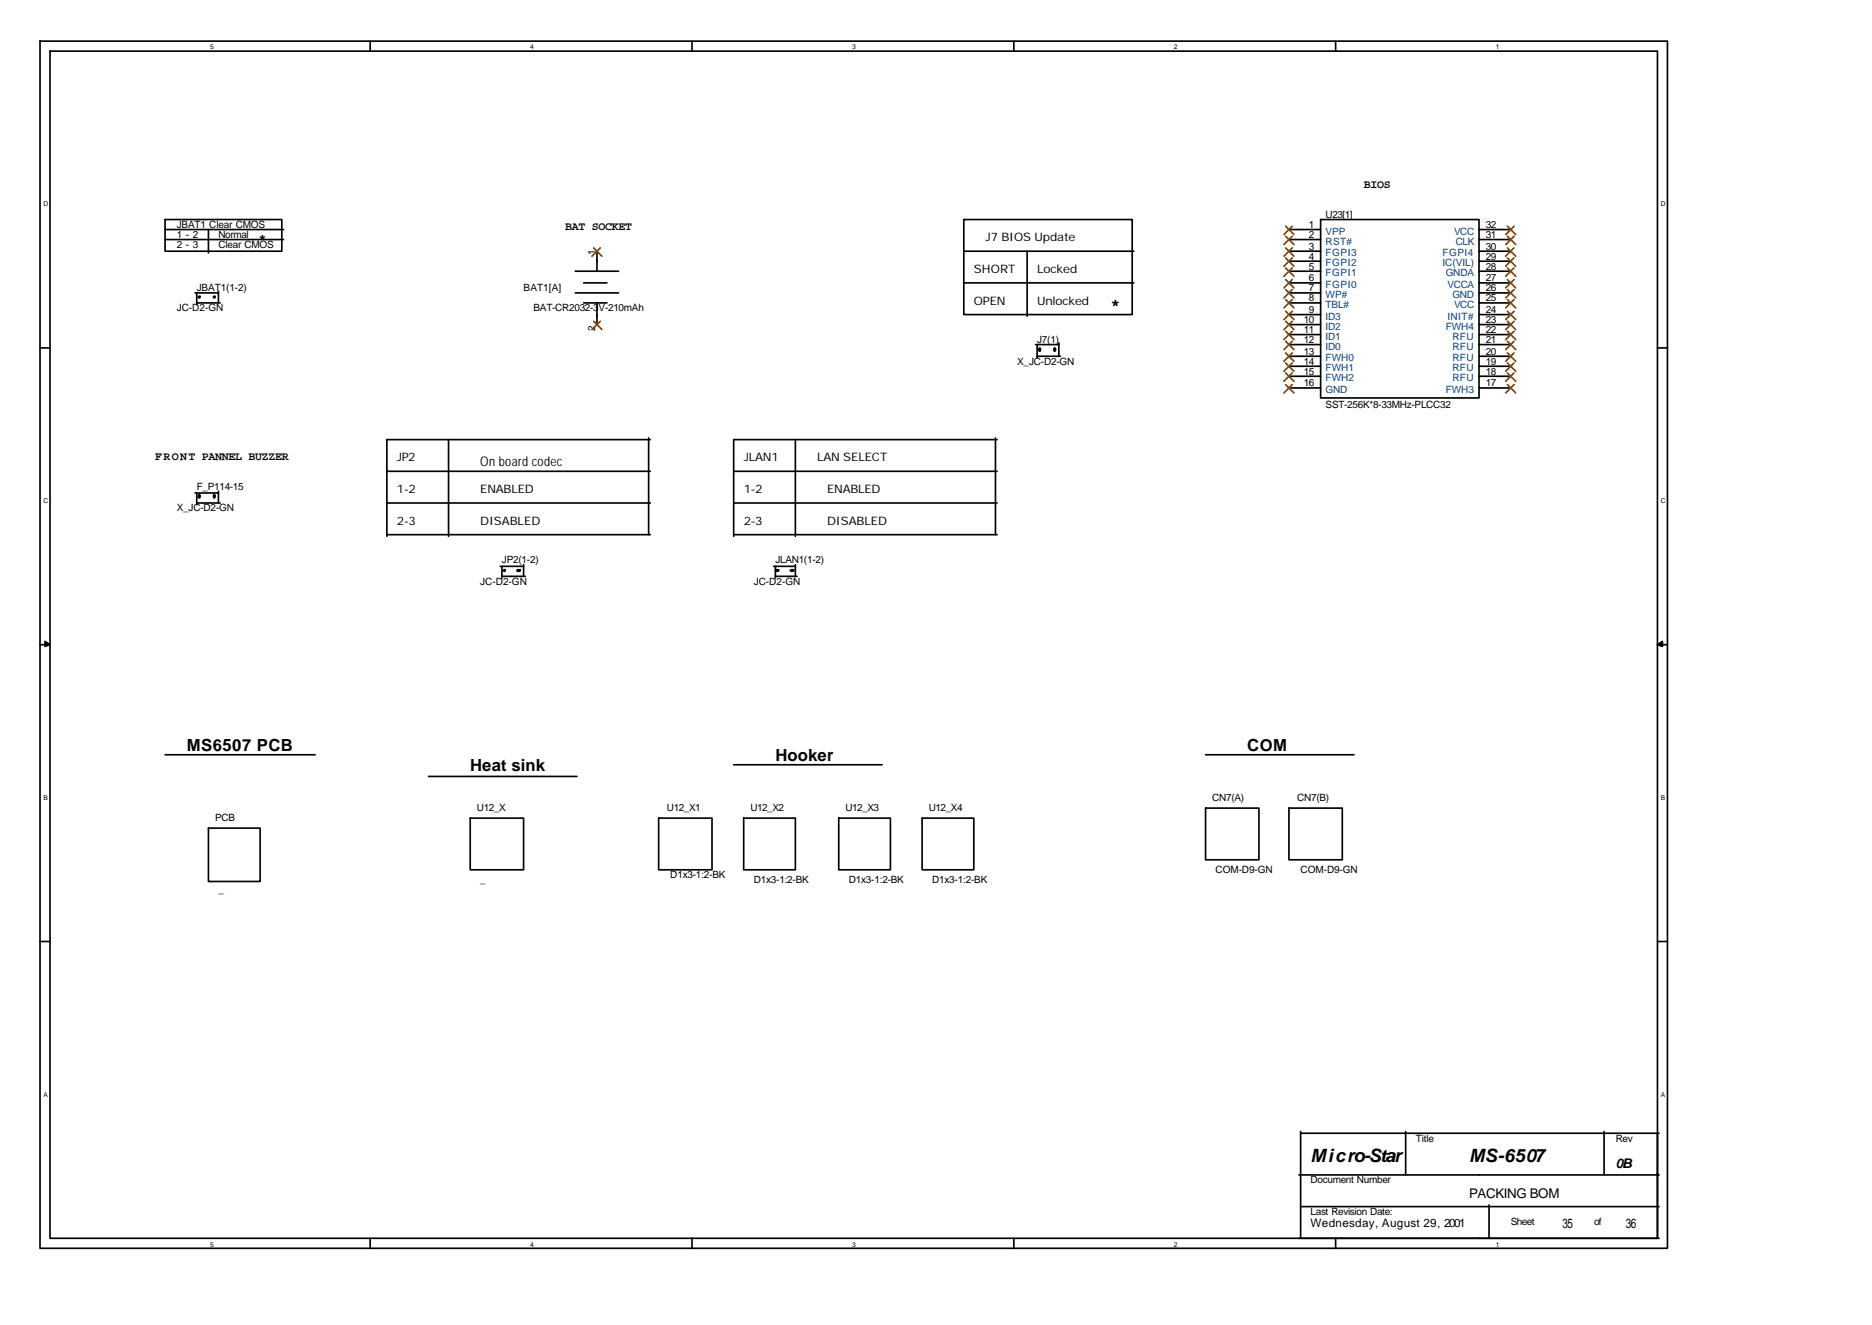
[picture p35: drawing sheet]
<svg xmlns="http://www.w3.org/2000/svg" width="297mm" height="210mm" viewBox="0 0 297 210" stroke-linecap="round" stroke-linejoin="round" font-family="sans-serif">
<defs><g id="words">
<g font-size="2.9">
<text x="208" y="184.3">Micro-Star</text>
<text x="233.1" y="184.3">MS-6507</text>
</g>
<g font-size="2.6">
<text x="176.2" y="49.1">*</text>
<text x="29.6" y="119.2">MS6507 PCB</text>
<text x="197.9" y="119.2">COM</text>
<text x="74.6" y="122.4">Heat sink</text>
<text x="123" y="120.8">Hooker</text>
</g>
<g font-size="2.1">
<text x="41" y="38.5">*</text>
<text x="76.2" y="74">On board codec</text>
<text x="256.4" y="185.4">0B</text>
<text x="233.1" y="190.1">PACKING BOM</text>
<text x="247.9" y="194.9">35</text>
<text x="258" y="194.9">36</text>
</g>
<g font-size="1.9">
<text x="216.4" y="29.8">BIOS</text>
<text x="89.7" y="36.4">BAT SOCKET</text>
<text x="156.4" y="38.3">J7 BIOS Update</text>
<text x="154.5" y="43.3">SHORT</text>
<text x="164.6" y="43.3">Locked</text>
<text x="154.5" y="48.3">OPEN</text>
<text x="164.6" y="48.3">Unlocked</text>
<text x="24.6" y="72.9">FRONT PANNEL BUZZER</text>
<text x="63" y="73.2">JP2</text>
<text x="118" y="73.2">JLAN1</text>
<text x="129.6" y="73.2">LAN SELECT</text>
<text x="63" y="78.2">1-2</text>
<text x="63" y="83.3">2-3</text>
<text x="76.2" y="83.3">DISABLED</text>
<text x="76.2" y="78.2">ENABLED</text>
<text x="118" y="78.2">1-2</text>
<text x="118" y="83.3">2-3</text>
<text x="131.2" y="83.3">DISABLED</text>
<text x="131.2" y="78.2">ENABLED</text>
<text x="208" y="194.6">Wednesday, August 29, 2001</text>
</g>
<g font-size="1.6">
<text x="210.3" y="34.6">U23[1]</text>
<text x="28" y="37.7">1 - 2</text>
<text x="28" y="39.3">2 - 3</text>
<text x="28" y="36.2">JBAT1 Clear CMOS</text>
<text x="34.7" y="37.7">Normal</text>
<text x="34.7" y="39.3">Clear CMOS</text>
<text x="94.5" y="40.4" transform="rotate(-90 94.5 40.4)">1</text>
<text x="207.7" y="37.7">2</text>
<text x="207.7" y="39.6">3</text>
<text x="207.7" y="41.2">4</text>
<text x="207.7" y="36.2">1</text>
<text x="235.7" y="39.6">30</text>
<text x="235.7" y="37.7">31</text>
<text x="235.7" y="36.2">32</text>
<text x="235.7" y="41.2">29</text>
<text x="31.2" y="46.2">JBAT1(1-2)</text>
<text x="83.1" y="46.2">BAT1[A]</text>
<text x="207.7" y="42.8">5</text>
<text x="207.7" y="44.6">6</text>
<text x="207.7" y="46.2">7</text>
<text x="207.7" y="47.8">8</text>
<text x="235.7" y="42.8">28</text>
<text x="235.7" y="44.6">27</text>
<text x="235.7" y="47.8">25</text>
<text x="235.7" y="46.2">26</text>
<text x="28" y="49.4">JC-D2-GN</text>
<text x="84.7" y="49.4">BAT-CR2032-3V-210mAh</text>
<text x="94.5" y="52.6" transform="rotate(-90 94.5 52.6)">2</text>
<text x="206.9" y="52.8">11</text>
<text x="206.9" y="51.2">10</text>
<text x="207.7" y="49.7">9</text>
<text x="235.7" y="51.2">23</text>
<text x="235.7" y="49.7">24</text>
<text x="235.7" y="52.8">22</text>
<text x="161.4" y="57.9">X_JC-D2-GN</text>
<text x="164.6" y="54.4">J7(1)</text>
<text x="206.9" y="59.4">15</text>
<text x="206.9" y="57.9">14</text>
<text x="206.9" y="56.3">13</text>
<text x="206.9" y="54.4">12</text>
<text x="235.7" y="54.4">21</text>
<text x="235.7" y="56.3">20</text>
<text x="235.7" y="57.9">19</text>
<text x="235.7" y="59.4">18</text>
<text x="206.9" y="61.3">16</text>
<text x="210.3" y="64.7">SST-256K*8-33MHz-PLCC32</text>
<text x="235.7" y="61.3">17</text>
<text x="31.2" y="77.7">F_P114-15</text>
<text x="28" y="81.1">X_JC-D2-GN</text>
<text x="79.6" y="89.3">JP2(1-2)</text>
<text x="123" y="89.3">JLAN1(1-2)</text>
<text x="76.2" y="92.8">JC-D2-GN</text>
<text x="119.6" y="92.8">JC-D2-GN</text>
<text x="34.1" y="130.4">PCB</text>
<text x="75.7" y="128.8">U12_X</text>
<text x="105.8" y="128.8">U12_X1</text>
<text x="119.1" y="128.8">U12_X2</text>
<text x="134.1" y="128.8">U12_X3</text>
<text x="147.4" y="128.8">U12_X4</text>
<text x="192.4" y="127.2">CN7(A)</text>
<text x="205.8" y="127.2">CN7(B)</text>
<text x="34.7" y="141.7">_</text>
<text x="76.2" y="140.1">_</text>
<text x="106.4" y="139.3">D1x3-1:2-BK</text>
<text x="119.6" y="140.1">D1x3-1:2-BK</text>
<text x="134.7" y="140.1">D1x3-1:2-BK</text>
<text x="147.9" y="140.1">D1x3-1:2-BK</text>
<text x="192.9" y="138.6">COM-D9-GN</text>
<text x="206.4" y="138.6">COM-D9-GN</text>
<text x="224.6" y="181.2">Title</text>
<text x="256.4" y="181.2">Rev</text>
<text x="208" y="187.8">Document Number</text>
<text x="208" y="192.8">Last Revision Date:</text>
<text x="239.7" y="194.4">Sheet</text>
<text x="252.9" y="194.4">of</text>
</g>
<g font-size="1.6" fill="#004080">
<text x="210.3" y="38.8">RST#</text>
<text x="210.3" y="40.7">FGPI3</text>
<text x="210.3" y="37.2">VPP</text>
<text x="228.9" y="40.7">FGPI4</text>
<text x="230.7" y="37.2">VCC</text>
<text x="231" y="38.8">CLK</text>
<text x="210.3" y="42.2">FGPI2</text>
<text x="210.3" y="43.8">FGPI1</text>
<text x="210.3" y="45.7">FGPI0</text>
<text x="210.3" y="47.3">WP#</text>
<text x="228.9" y="42.2">IC(VIL)</text>
<text x="229.4" y="43.8">GNDA</text>
<text x="229.7" y="45.7">VCCA</text>
<text x="230.5" y="47.3">GND</text>
<text x="210.3" y="48.9">TBL#</text>
<text x="210.3" y="53.9">ID1</text>
<text x="210.3" y="52.3">ID2</text>
<text x="210.3" y="50.7">ID3</text>
<text x="229.4" y="52.3">FWH4</text>
<text x="229.7" y="50.7">INIT#</text>
<text x="230.5" y="53.9">RFU</text>
<text x="230.7" y="48.9">VCC</text>
<text x="210.3" y="58.9">FWH1</text>
<text x="210.3" y="57.3">FWH0</text>
<text x="210.3" y="55.5">ID0</text>
<text x="230.5" y="55.5">RFU</text>
<text x="230.5" y="57.3">RFU</text>
<text x="230.5" y="58.9">RFU</text>
<text x="210.3" y="62.4">GND</text>
<text x="210.3" y="60.5">FWH2</text>
<text x="229.4" y="62.4">FWH3</text>
<text x="230.5" y="60.5">RFU</text>
</g>
<g font-size="1.1">
<text x="33.3" y="7.8">5</text>
<text x="84.1" y="7.8">4</text>
<text x="135.2" y="7.8">3</text>
<text x="186.3" y="7.8">2</text>
<text x="237.3" y="7.8">1</text>
<text x="6.9" y="32.7">D</text>
<text x="263.5" y="32.7">D</text>
<text x="6.9" y="79.8">C</text>
<text x="263.5" y="79.8">C</text>
<text x="6.9" y="126.9">B</text>
<text x="263.5" y="126.9">B</text>
<text x="6.9" y="174">A</text>
<text x="263.5" y="174">A</text>
<text x="33.3" y="197.8">5</text>
<text x="84.1" y="197.8">4</text>
<text x="135.2" y="197.8">3</text>
<text x="186.3" y="197.8">2</text>
<text x="237.3" y="197.8">1</text>
</g>
</g></defs>
<g fill="none" stroke="#000" stroke-width=".26">
<path d="M6.3 6.5h258.3v191.6h-258.3zM7.9 8.1h255.1v188.4h-255.1zM58.7 6.5v1.6M109.8 6.5v1.6M160.9 6.5v1.6M211.9 6.5v1.6M26.2 34.8h18.5v5.1h-18.5zM26.2 36.4h18.8M26.2 38h18.8M33.1 36.4v3.7M94.7 39.9v3.1M152.9 34.8h26.8v15.1h-26.8z"/>
<path d="M152.9 39.9h27M163 39.9v10.3M204.5 36.4h5M204.5 38h5M204.5 39.9h5M209.5 34.8h25.2v28.3h-25.2zM234.7 36.4h5M234.7 38h5M234.7 39.9h5M6.3 55.2h1.6M31 46.5h3.7M31.2 46.5v1.8"/>
<path d="M31.2 48.1h3.7M31.7 47l-.2 .1 .1 .2 .1-.2M34.1 47l-.2 .1 .1 .2 .1-.2M34.7 46.2v1.9M91.3 46.5h6.9M91.3 43h6.9M92.6 44.9h3.7M92.6 48.1h3.7M94.7 48.1v3.4M152.9 44.9h27M164.3 54.7h3.7M164.6 56.5h3.7"/>
<path d="M164.6 54.7v2.1M164.9 55.3l.1-.1a.33 .33 0 0 1 0 .5zM167.3 55.3v-.1a.33 .33 0 0 1 0 .5zM168 54.4v2.1M204.5 44.9h5M204.5 56.5h5M204.5 54.7h5M204.5 48.1h5M204.5 46.5h5M204.5 41.5h5M204.5 43h5M204.5 51.5h5"/>
<path d="M204.5 49.9h5M204.5 53.1h5M204.5 58.1h5M204.5 59.7h5M234.7 44.9h5M234.7 56.5h5M234.7 54.7h5M234.7 48.1h5M234.7 46.5h5M234.7 41.5h5M234.7 43h5M234.7 51.5h5"/>
<path d="M234.7 49.9h5M234.7 53.1h5M234.7 58.1h5M234.7 59.7h5M263 55.2h1.6M31 78.2h3.7M31.2 79.8h3.7M31.2 78.2v1.9M31.5 78.6l.1-.1a.33 .33 0 0 1 0 .5zM33.9 78.6l.1-.1a.33 .33 0 0 1 0 .5zM34.7 78v1.8M61.4 79.8h41.8"/>
<path d="M61.4 74.8h41.8M71.2 69.8v15.3M102.9 69.5v15.3M103.2 69.8h-41.8v15.3M116.4 79.8h41.8M116.4 74.8h41.8M126.2 69.8v15.3M158 69.5v15.3M158.2 69.8h-41.8v15.3M204.5 61.6h5M234.7 61.6h5M61.4 84.8h41.8"/>
<path d="M79.4 89.9h3.7M79.6 91.5h3.7M79.6 89.9v1.8M80.2 90.4l-.3 .1 .1 .2 .2-.2M82.5 90.4l-.5 .1a.33 .33 0 0 0 .5 0M83.1 89.6v1.9M116.4 84.8h41.8M122.8 89.9h3.4M123 91.5h3.5M123 89.9v1.8M123.6 90.4l-.6 .1a.33 .33 0 0 0 .6 0M125.9 90.4l-.5 .1a.33 .33 0 0 0 .5 0"/>
<path d="M126.2 89.6v1.9M6.3 102.3h1.6M26.2 119.8h23.8M191.3 119.8h23.5M263 102.3h1.6M33.1 131.4h8.2v8.5h-8.2zM68 123.2h23.5M74.6 129.8h8.5v8.2h-8.5zM104.5 129.8h8.5v8.2h-8.5zM116.4 121.4h23.6M118 129.8h8.2v8.2h-8.2zM133.1 129.8h8.2v8.2h-8.2z"/>
<path d="M146.3 129.8h8.2v8.2h-8.2zM191.3 128.2h8.5v8.2h-8.5zM204.5 128.2h8.5v8.2h-8.5zM6.3 149.4h1.6M263 149.4h1.6M206.4 179.6v16.9M206.4 179.8h56.9M223 179.6v6.8M254.5 179.6v6.8M263 179.8v16.7M58.7 196.5v1.6M109.8 196.5v1.6"/>
<path d="M160.9 196.5v1.6M206.1 196.5h57.2M206.1 186.4h57.2M206.4 191.5h56.9M211.9 196.5v1.6M236.3 191.2v5.3"/>
</g>
<g fill="#000" stroke="#000" stroke-width=".26">
<path d="M7.1 101.8l.8 .5-.8 .3z" fill-rule="evenodd"/>
<path d="M263 102.3l.8-.5v.8z" fill-rule="evenodd"/>
</g>
<g fill="none" stroke="#804000" stroke-width=".26">
<path d="M94.2 39.3l1.3 1.4M95.2 39.3l-1.3 1.4M204 37.5l1.3 1.3M204 39.3l1.3 1.4M204 35.9l1.3 1.3M205.1 37.5l-1.4 1.3M205.1 39.3l-1.4 1.4M205.1 35.9l-1.4 1.3M239.2 39.3l1.3 1.4M239.2 37.5l1.3 1.3M239.2 35.9l1.3 1.3M240.2 39.3l-1.3 1.4"/>
<path d="M240.2 37.5l-1.3 1.3M240.2 35.9l-1.3 1.3M94.2 51l1.3 1.3M95.2 51l-1.3 1.3M204 40.9l1.3 1.3M204 42.5l1.3 1.3M204 44.4l1.3 1.3M204 45.9l1.3 1.4M204 47.5l1.3 1.4M204 59.2l1.3 1.3M204 57.6l1.3 1.3M204 56l1.3 1.3"/>
<path d="M204 54.2l1.3 1.3M204 52.6l1.3 1.3M204 51l1.3 1.3M204 49.4l1.3 1.3M205.1 40.9l-1.4 1.3M205.1 42.5l-1.4 1.3M205.1 44.4l-1.4 1.3M205.1 45.9l-1.4 1.4M205.1 47.5l-1.4 1.4M205.1 59.2l-1.4 1.3M205.1 57.6l-1.4 1.3M205.1 56l-1.4 1.3"/>
<path d="M205.1 54.2l-1.4 1.3M205.1 52.6l-1.4 1.3M205.1 51l-1.4 1.3M205.1 49.4l-1.4 1.3M239.2 42.5l1.3 1.3M239.2 44.4l1.3 1.3M239.2 51l1.3 1.3M239.2 49.4l1.3 1.3M239.2 52.6l1.3 1.3M239.2 54.2l1.3 1.3M239.2 56l1.3 1.3M239.2 57.6l1.3 1.3"/>
<path d="M239.2 59.2l1.3 1.3M239.2 47.5l1.3 1.4M239.2 45.9l1.3 1.4M239.2 40.9l1.3 1.3M240.2 42.5l-1.3 1.3M240.2 44.4l-1.3 1.3M240.2 51l-1.3 1.3M240.2 49.4l-1.3 1.3M240.2 52.6l-1.3 1.3M240.2 54.2l-1.3 1.3M240.2 56l-1.3 1.3M240.2 57.6l-1.3 1.3"/>
<path d="M240.2 59.2l-1.3 1.3M240.2 47.5l-1.3 1.4M240.2 45.9l-1.3 1.4M240.2 40.9l-1.3 1.3M204 61l1.3 1.4M205.1 61l-1.4 1.4M239.2 61l1.3 1.4M240.2 61l-1.3 1.4"/>
</g>
<use href="#words"/>
</svg>
